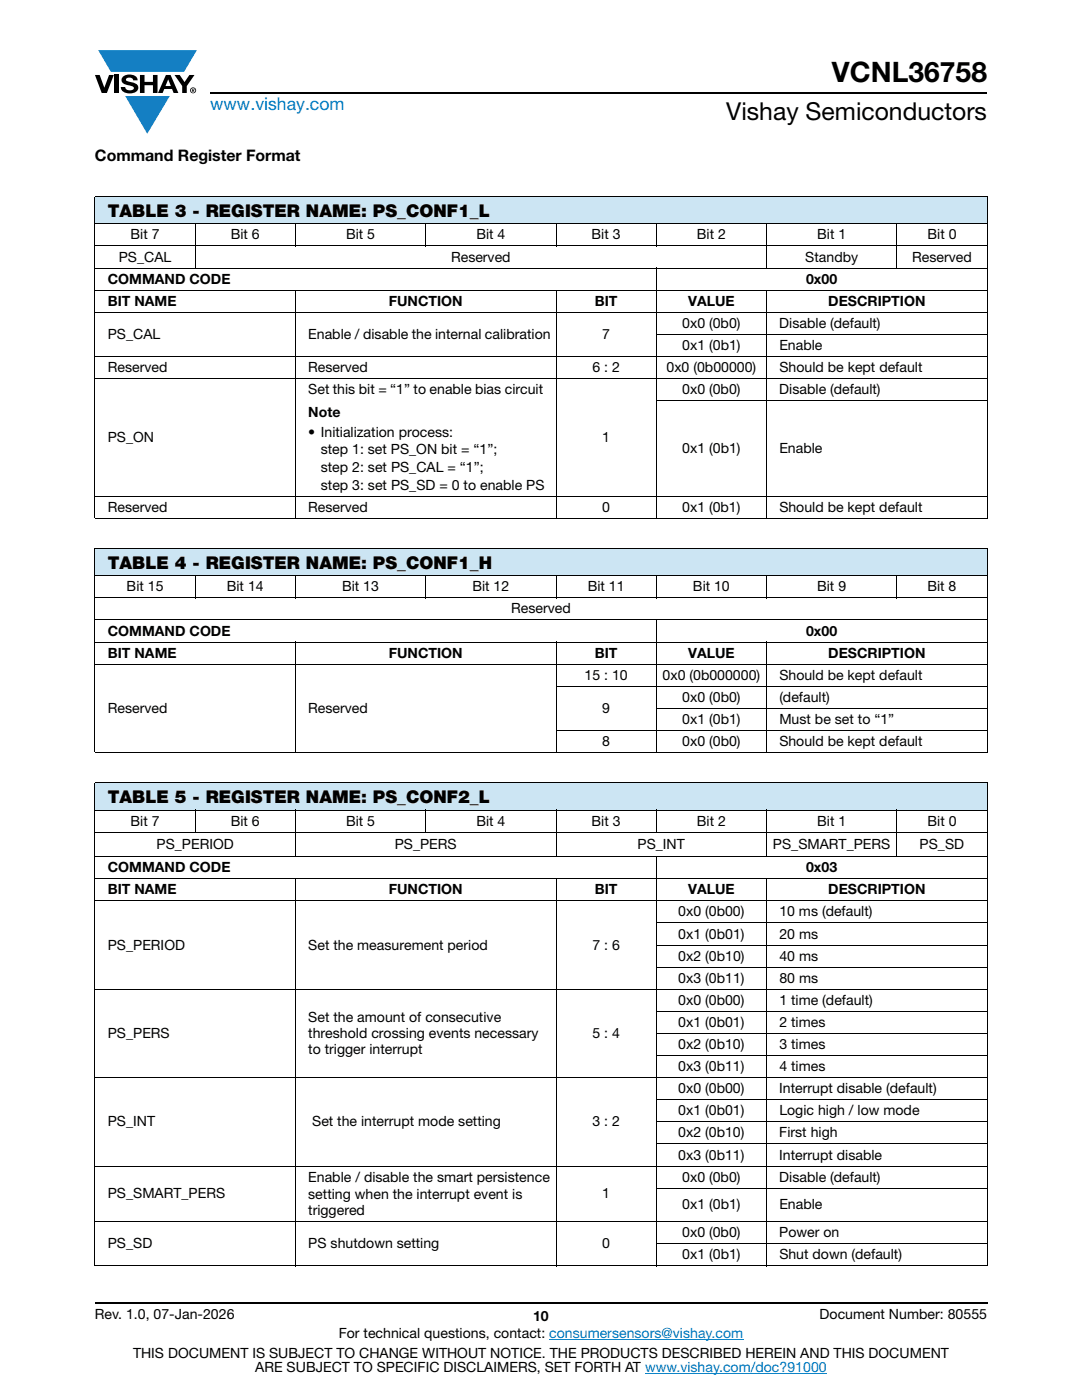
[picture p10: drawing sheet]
<svg xmlns="http://www.w3.org/2000/svg" width="216mm" height="279mm" viewBox="0 0 216 279" stroke-linecap="round" stroke-linejoin="round" font-family="sans-serif">
<defs><g id="words">
<text font-size="5.6" x="166" y="16.4">VCNL36758</text>
<text font-size="4.9" x="144.9" y="24">Vishay Semiconductors</text>
<text font-size="3.5" fill="#007ec4" x="42" y="21.9">www.vishay.com</text>
<g font-size="3.5">
<text x="21.5" y="43.3">TABLE 3 - REGISTER NAME: PS_CONF1_L</text>
<text x="21.5" y="113.5">TABLE 4 - REGISTER NAME: PS_CONF1_H</text>
<text x="21.5" y="160.3">TABLE 5 - REGISTER NAME: PS_CONF2_L</text>
</g>
<text font-size="3.2" x="18.9" y="32.1">Command Register Format</text>
<g font-size="2.8">
<text x="26.1" y="47.8">Bit 7</text>
<text x="46" y="47.8">Bit 6</text>
<text x="69.1" y="47.8">Bit 5</text>
<text x="95.1" y="47.8">Bit 4</text>
<text x="118.1" y="47.8">Bit 3</text>
<text x="139.1" y="47.8">Bit 2</text>
<text x="163.1" y="47.8">Bit 1</text>
<text x="185.1" y="47.8">Bit 0</text>
<text x="23.7" y="52.2">PS_CAL</text>
<text x="90" y="52.2">Reserved</text>
<text x="160.7" y="52.2">Standby</text>
<text x="182" y="52.2">Reserved</text>
<text x="21.5" y="56.6">COMMAND CODE</text>
<text x="160.8" y="56.6">0x00</text>
<text x="21.5" y="61">BIT NAME</text>
<text x="77.6" y="61">FUNCTION</text>
<text x="118.7" y="61">BIT</text>
<text x="136.1" y="65.4">0x0 (0b0)</text>
<text x="137.3" y="61">VALUE</text>
<text x="155.5" y="65.4">Disable (default)</text>
<text x="165.3" y="61">DESCRIPTION</text>
<text x="21.5" y="67.6">PS_CAL</text>
<text x="61.5" y="67.6">Enable / disable the internal calibration</text>
<text x="120.2" y="67.6">7</text>
<text x="136.1" y="69.8">0x1 (0b1)</text>
<text x="155.5" y="69.8">Enable</text>
<text x="21.5" y="74.3">Reserved</text>
<text x="61.5" y="74.3">Reserved</text>
<text x="118.2" y="74.3">6 : 2</text>
<text x="133" y="74.3">0x0 (0b00000)</text>
<text x="155.5" y="74.3">Should be kept default</text>
<text x="61.5" y="78.7">Set this bit = “1” to enable bias circuit</text>
<text x="61.5" y="83.2">Note</text>
<text x="136.1" y="78.7">0x0 (0b0)</text>
<text x="155.5" y="78.7">Disable (default)</text>
<text x="21.5" y="88.2">PS_ON</text>
<text x="61.5" y="87.1">• Initialization process:</text>
<text x="120.2" y="88.2">1</text>
<text x="64" y="90.7">step 1: set PS_ON bit = “1”;</text>
<text x="64" y="94.2">step 2: set PS_CAL = “1”;</text>
<text x="136.1" y="90.4">0x1 (0b1)</text>
<text x="155.5" y="90.4">Enable</text>
<text x="64" y="97.7">step 3: set PS_SD = 0 to enable PS</text>
<text x="21.5" y="102.1">Reserved</text>
<text x="61.5" y="102.1">Reserved</text>
<text x="120.2" y="102.1">0</text>
<text x="136.1" y="102.1">0x1 (0b1)</text>
<text x="155.5" y="102.1">Should be kept default</text>
<text x="25.3" y="118">Bit 15</text>
<text x="45.3" y="118">Bit 14</text>
<text x="68.3" y="118">Bit 13</text>
<text x="94.3" y="118">Bit 12</text>
<text x="117.3" y="118">Bit 11</text>
<text x="138.3" y="118">Bit 10</text>
<text x="163.1" y="118">Bit 9</text>
<text x="185.1" y="118">Bit 8</text>
<text x="102" y="122.4">Reserved</text>
<text x="21.5" y="131.3">BIT NAME</text>
<text x="21.5" y="126.9">COMMAND CODE</text>
<text x="77.6" y="131.3">FUNCTION</text>
<text x="118.7" y="131.3">BIT</text>
<text x="137.3" y="131.3">VALUE</text>
<text x="160.8" y="126.9">0x00</text>
<text x="165.3" y="131.3">DESCRIPTION</text>
<text x="116.6" y="135.7">15 : 10</text>
<text x="132.2" y="135.7">0x0 (0b000000)</text>
<text x="155.5" y="135.7">Should be kept default</text>
<text x="21.5" y="142.3">Reserved</text>
<text x="61.5" y="142.3">Reserved</text>
<text x="120.2" y="142.3">9</text>
<text x="136.1" y="140.1">0x0 (0b0)</text>
<text x="155.5" y="140.1">(default)</text>
<text x="120.2" y="148.9">8</text>
<text x="136.1" y="144.5">0x1 (0b1)</text>
<text x="136.1" y="148.9">0x0 (0b0)</text>
<text x="155.5" y="148.9">Should be kept default</text>
<text x="155.5" y="144.5">Must be set to “1”</text>
<text x="26.1" y="164.8">Bit 7</text>
<text x="46" y="164.8">Bit 6</text>
<text x="69.1" y="164.8">Bit 5</text>
<text x="95.1" y="164.8">Bit 4</text>
<text x="118.1" y="164.8">Bit 3</text>
<text x="139.1" y="164.8">Bit 2</text>
<text x="163.1" y="164.8">Bit 1</text>
<text x="185.1" y="164.8">Bit 0</text>
<text x="31.2" y="169.4">PS_PERIOD</text>
<text x="78.8" y="169.4">PS_PERS</text>
<text x="127.2" y="169.4">PS_INT</text>
<text x="154.2" y="169.4">PS_SMART_PERS</text>
<text x="183.5" y="169.4">PS_SD</text>
<text x="21.5" y="178.5">BIT NAME</text>
<text x="21.5" y="174.1">COMMAND CODE</text>
<text x="77.6" y="178.5">FUNCTION</text>
<text x="118.7" y="178.5">BIT</text>
<text x="137.3" y="178.5">VALUE</text>
<text x="160.8" y="174.1">0x03</text>
<text x="165.3" y="178.5">DESCRIPTION</text>
<text x="135.3" y="182.9">0x0 (0b00)</text>
<text x="155.5" y="182.9">10 ms (default)</text>
<text x="21.5" y="189.5">PS_PERIOD</text>
<text x="61.5" y="189.5">Set the measurement period</text>
<text x="118.2" y="189.5">7 : 6</text>
<text x="135.3" y="187.3">0x1 (0b01)</text>
<text x="135.3" y="191.7">0x2 (0b10)</text>
<text x="155.5" y="187.3">20 ms</text>
<text x="155.5" y="191.7">40 ms</text>
<text x="135.3" y="196.1">0x3 (0b11)</text>
<text x="155.5" y="196.1">80 ms</text>
<text x="61.5" y="204">Set the amount of consecutive</text>
<text x="135.3" y="200.5">0x0 (0b00)</text>
<text x="155.5" y="200.5">1 time (default)</text>
<text x="21.5" y="207.2">PS_PERS</text>
<text x="61.5" y="207.2">threshold crossing events necessary</text>
<text x="118.2" y="207.2">5 : 4</text>
<text x="135.3" y="205">0x1 (0b01)</text>
<text x="135.3" y="209.4">0x2 (0b10)</text>
<text x="155.5" y="205">2 times</text>
<text x="155.5" y="209.4">3 times</text>
<text x="61.5" y="210.3">to trigger interrupt</text>
<text x="135.3" y="213.8">0x3 (0b11)</text>
<text x="155.5" y="213.8">4 times</text>
<text x="135.3" y="218.2">0x0 (0b00)</text>
<text x="155.5" y="218.2">Interrupt disable (default)</text>
<text x="21.5" y="224.8">PS_INT</text>
<text x="62.3" y="224.8">Set the interrupt mode setting</text>
<text x="118.2" y="224.8">3 : 2</text>
<text x="135.3" y="222.6">0x1 (0b01)</text>
<text x="135.3" y="227">0x2 (0b10)</text>
<text x="155.5" y="227">First high</text>
<text x="155.5" y="222.6">Logic high / low mode</text>
<text x="135.3" y="231.4">0x3 (0b11)</text>
<text x="155.5" y="231.4">Interrupt disable</text>
<text x="21.5" y="239.2">PS_SMART_PERS</text>
<text x="61.5" y="235.8">Enable / disable the smart persistence</text>
<text x="61.5" y="239.4">setting when the interrupt event is</text>
<text x="120.2" y="239.2">1</text>
<text x="136.1" y="235.8">0x0 (0b0)</text>
<text x="155.5" y="235.8">Disable (default)</text>
<text x="61.5" y="242.5">triggered</text>
<text x="136.1" y="241.4">0x1 (0b1)</text>
<text x="155.5" y="241.4">Enable</text>
<text x="21.5" y="249.1">PS_SD</text>
<text x="61.5" y="249.1">PS shutdown setting</text>
<text x="120.2" y="249.1">0</text>
<text x="136.1" y="246.9">0x0 (0b0)</text>
<text x="136.1" y="251.3">0x1 (0b1)</text>
<text x="155.5" y="246.9">Power on</text>
<text x="155.5" y="251.3">Shut down (default)</text>
<text x="18.9" y="263.3">Rev. 1.0, 07-Jan-2026</text>
<text x="106.4" y="263.6">10</text>
<text x="163.6" y="263.3">Document Number: 80555</text>
<text x="67.6" y="267.1">For technical questions, contact: consumersensors@vishay.com</text>
<text x="26.5" y="271">THIS DOCUMENT IS SUBJECT TO CHANGE WITHOUT NOTICE. THE PRODUCTS DESCRIBED HEREIN AND THIS DOCUMENT</text>
<text x="50.9" y="273.8">ARE SUBJECT TO SPECIFIC DISCLAIMERS, SET FORTH AT www.vishay.com/doc?91000</text>
</g>
</g></defs>
<g fill="#147fc3">
<path d="M19.6 10h19.7l-2.6 4.3h-1.1h-13.5z"/>
<path d="M25 19.2h8.9l-4.5 7.5z"/>
</g>
<g fill="#000">
<path d="M18.9 15h1l.9 2.5 1-2.5h.9l-1.4 3.6h-1zM22.9 15h.9v3.6h-.9zM24.6 15.3a2.1 2.1 0 0 1 2.8 .3l.1 .4h-.9a.79 .79 0 0 0-.7-.5 .79 .79 0 0 0-.8 .4l.3 .3 1 .2a1.08 1.08 0 0 1 1.2 1 1.08 1.08 0 0 1-1.1 1.2 1.73 1.73 0 0 1-2.4-1.2h.9a.96 .96 0 0 0 .8 .6 .96 .96 0 0 0 .9-.4 1.31 1.31 0 0 0-1.2-.6 1.03 1.03 0 0 1-1.1-.6 1.03 1.03 0 0 1 .2-1.1zM27.9 15h.9v1.3h1.7v-1.3h.9v3.6h-.9v-1.6h-1.7v1.6h-.9zM34.8 15h1.1l.9 1.4 1-1.4h1l-1.5 2.2v1.4h-.9v-1.4z"/>
<path d="M33.6 15.9l.5 1.3h-1.1zM33.1 15l-1.6 3.6h1l.3-.8h1.5l.3 .8h1l-1.6-3.6z"/>
<path d="M38.4 17.8h.2v.2h-.2zM38.3 17.7v.7h.1v-.3l.4 .3-.2-.3 .2-.2-.1-.2z"/>
<path d="M38.1 18a.46 .46 0 0 1 .9 0 .46 .46 0 0 1-.9 0zM37.9 18a.6 .6 0 0 0 1.2 0 .6 .6 0 0 0-1.2 0z"/>
</g>
<path d="M42 18.6h155M18.9 260h178.1" fill="none" stroke="#000" stroke-width=".36"/>
<path d="M109.6 267.3h38.7M128.7 274h36.3" fill="none" stroke="#007ec4" stroke-width=".2"/>
<g fill="#cce5f3">
<path d="M18.9 39.2h178.1v5.5h-178.1z"/>
<path d="M18.9 109.4h178.1v5.5h-178.1z"/>
<path d="M18.9 156.2h178.1v5.5h-178.1z"/>
</g>
<g fill="none" stroke="#000" stroke-width=".2">
<path d="M18.9 39.2h178.1M18.9 39.3v64M197 39.3v64M18.9 44.7h178.1M18.9 49.1h178.1M18.9 53.5h178.1M18.9 57.9h178.1M38.9 44.6v9M58.9 44.6v4.6M58.9 57.8v45.7M84.9 44.6v4.6M111 44.6v4.6"/>
<path d="M111 57.8v45.7M131 44.6v4.6M131 53.4v50.1M153 44.6v9M153 57.8v45.7M178.9 44.6v9M18.9 62.3h178.1M18.9 71.1h178.1M18.9 75.5h178.1M130.9 66.7h66.1M130.9 79.9h66.1M18.9 99h178.1"/>
<path d="M18.9 103.4h178.1M18.9 109.4h178.1M18.9 114.9h178.1M18.9 119.3h178.1M18.9 109.5v40.6M38.9 114.8v4.6M58.9 114.8v4.6M84.9 114.8v4.6M111 114.8v4.6M131 114.8v4.6M153 114.8v4.6M178.9 114.8v4.6"/>
<path d="M197 109.5v40.6M18.9 123.7h178.1M18.9 128.1h178.1M18.9 132.5h178.1M58.9 128v22.3M110.9 136.9h86.1M111 128v22.3M131 123.6v26.7M153 128v22.3M18.9 150.2h178.1M18.9 156.2h178.1M18.9 156.3v96.2"/>
<path d="M110.9 145.8h86.1M130.9 141.4h66.1M197 156.3v96.2M18.9 161.7h178.1M18.9 166.1h178.1M18.9 171h178.1M18.9 175.4h178.1M18.9 179.8h178.1M38.9 161.6v4.6M58.9 161.6v9.4M58.9 175.3v77.4M84.9 161.6v4.6"/>
<path d="M111 161.6v9.4M111 175.3v77.4M131 161.6v4.6M131 170.9v81.8M153 161.6v9.4M153 175.3v77.4M178.9 161.6v9.4M18.9 197.4h178.1M130.9 184.2h66.1M130.9 188.6h66.1M130.9 193h66.1M18.9 215.1h178.1"/>
<path d="M130.9 201.8h66.1M130.9 206.2h66.1M130.9 210.7h66.1M130.9 219.5h66.1M18.9 232.7h178.1M130.9 223.9h66.1M130.9 228.3h66.1M130.9 237.1h66.1M18.9 243.8h178.1M18.9 252.6h178.1M130.9 248.2h66.1"/>
</g>
<use href="#words"/>
</svg>
